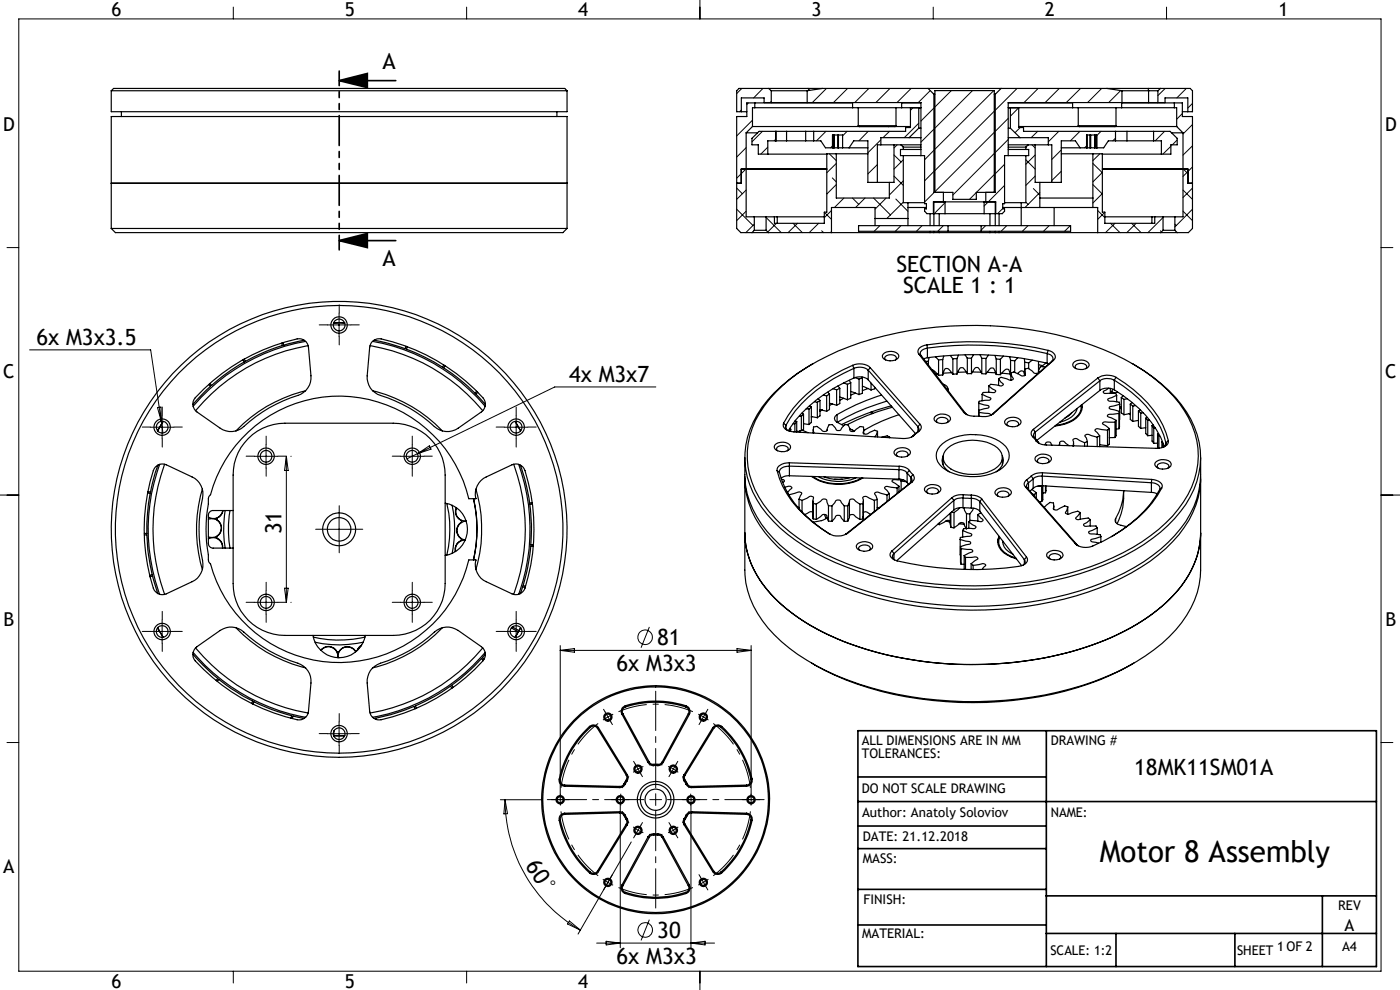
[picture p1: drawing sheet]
<svg xmlns="http://www.w3.org/2000/svg" width="297mm" height="210mm" viewBox="0 0 297 210" stroke-linecap="round" stroke-linejoin="round" font-family="sans-serif">
<defs><g id="words">
<text font-size="6.3" x="233.3" y="182.9">Motor 8 Assembly</text>
<g font-size="4.7">
<text x="81.2" y="14.6">A</text>
<text x="81.2" y="56.4">A</text>
<text x="190.2" y="57.7">SECTION A-A</text>
<text x="191.6" y="62.2">SCALE 1 : 1</text>
<text x="7.7" y="73.2">6x M3x3.5</text>
<text x="120.7" y="81">4x M3x7</text>
<text x="59.7" y="113.3" transform="rotate(-90 59.7 113.3)">31</text>
<text x="139.4" y="136.8">81</text>
<text x="130.8" y="142.4">6x M3x3</text>
<text x="240.6" y="164.3">18MK11SM01A</text>
<text x="111.4" y="183.8" transform="rotate(56 111.4 183.8)">60°</text>
<text x="139.4" y="198.9">30</text>
<text x="130.8" y="204.5">6x M3x3</text>
</g>
<g font-size="4.1">
<text x="23.7" y="3.4">6</text>
<text x="73.2" y="3.4">5</text>
<text x="122.7" y="3.4">4</text>
<text x="172.2" y="3.4">3</text>
<text x="221.7" y="3.4">2</text>
<text x="271.2" y="3.4">1</text>
<text x=".7" y="27.8">D</text>
<text x="293.8" y="27.8">D</text>
<text x=".7" y="80.3">C</text>
<text x="293.9" y="80.3">C</text>
<text x=".7" y="132.8">B</text>
<text x="293.9" y="132.8">B</text>
<text x=".7" y="185.3">A</text>
<text x="23.7" y="209.6">6</text>
<text x="73.2" y="209.6">5</text>
<text x="122.7" y="209.6">4</text>
</g>
<text font-size="3.5" x="285.2" y="197.4">A</text>
<g font-size="2.8">
<text x="182.8" y="158">ALL DIMENSIONS ARE IN MM</text>
<text x="182.8" y="160.8">TOLERANCES:</text>
<text x="222.9" y="157.9">DRAWING #</text>
<text x="182.8" y="168.2">DO NOT SCALE DRAWING</text>
<text x="182.9" y="173.4">Author: Anatoly Soloviov</text>
<text x="222.9" y="173.4">NAME:</text>
<text x="183" y="178.4">DATE: 21.12.2018</text>
<text x="183" y="183.1">MASS:</text>
<text x="183.2" y="191.7">FINISH:</text>
<text x="283.9" y="193">REV</text>
<text x="182.9" y="198.9">MATERIAL:</text>
<text x="222.8" y="202.7">SCALE: 1:2</text>
<text x="262.4" y="202.7">SHEET</text>
<text x="270.9" y="201.7">1 OF 2</text>
<text x="284.7" y="201.7">A4</text>
</g>
</g></defs>
<g fill="none" stroke="#000" stroke-width=".21">
<path d="M4 4h289v202h-289zM49.5 1.5v2.5M99 1.5v2.5M148.5 0v4M157.4 18.8l-1.1 1.1M161.9 18.8l-2 2M175.3 18.8l-3 3M179.8 18.8l-3 3M184.3 18.8l-3 3M188.8 18.8l-3 3M193.3 18.8l-3 3M197.3 19.2l-2.5 2.6"/>
<path d="M198 1.5v2.5M201.8 19.2l-3.5 3.5M206.3 19.2l-8 8M210.8 19.2l-12.5 12.5M215.8 18.8l-4.7 4.6M220.2 18.8l-3 3M224.7 18.8l-3 3M229.2 18.8l-3 3M233.7 18.8l-3 3M237.7 19.2l-2.5 2.6M247.2 18.8l-1.6 1.5M247.5 1.5v2.5"/>
<path d="M251.7 18.8l-2 2M156.3 39.9l1.2 1.2M157.3 23.3l-.4 .4M158.3 35.8l-2 2M158.3 31.3l-2 2M158.8 21.8l-.4 .4M159.6 25.5l-3.3 3.3M161.7 27.9l-2.2 2.2M162.9 31.2l-1.5 1.5M163.6 21.5l-.2 .3M164.5 29.6l-.2 .3M175.2 27.9l-2 2"/>
<path d="M175.9 32.6l1.5 1.5M176.6 37.7l.8 .9M176.6 31l-.4 .4M177.4 34.7l-2 1.9M177.4 39.1l-2 2.1M179.7 27.9l-.9 .9M184.2 27.9l-2 2M186.1 34.9l-2 2M186.9 29.7l-2.8 2.7M188.7 27.9l-1.4 1.3M189.7 37.4l1.9 1.9M189.7 32.9l1.5 1.5"/>
<path d="M190.3 30.7l-.6 .7M191.6 33.9l-1.9 2M191.6 38.4l-2.9 3M193.7 22.9l-.6 .5M194.9 26.1l-3.1 3.1M198.1 27.4l-2.7 2.8M198.1 22.9l-2.7 2.8M198.1 31.9l-2 2M198.1 36.4l-2 2M210.9 32.6l-8.8 8.8M210.9 28.1l-12.6 12.6M210.9 23.6l-12.6 12.6"/>
<path d="M210.9 37l-5.2 5.3M213.1 39.3l-4.3 4.4M213.1 34.8l-2 2.1M213.9 29.6l-2.8 2.7M213.9 25.1l-2.8 2.8M216.1 22.9l-1.8 1.8M216.4 27l-1.1 1.1M217.6 33.9l2 2M218.9 30.7l.7 .7M219.2 40l1.4 1.4M219.6 32.9l-2 1.9M219.6 37.4l-2 1.9"/>
<path d="M220.1 27.9l-1.3 1.3M224.6 27.9l-2.2 2.2M225.1 31.8l-2 2M225.1 36.3l-2 2M229.1 27.9l-2 2M230.5 31l-.4 .4M231.8 34.7l2.1 1.9-2.1 2M231.8 39.1l2.1 2.1M233.3 32.6l-1.5 1.5M233.6 27.9l-.9 .9M236.6 29.3l-.5 .6M247.1 27.9l-2 2"/>
<path d="M248.4 31l-1.7 1.7M249.7 29.7l-1 1M250.8 24.1l-1.2 1.2M251 35.9l.8 .7M253 21.9l-1 1M253 39.9l-2 2M253 35.4l-2 2M253 26.4l-2 2M253 30.9l-2 2M1.5 52.5h2.5M156.3 44.4l3.4 3.4M158.3 40.3l-2 2"/>
<path d="M158.3 44.8l-2 2M160 47.5l-1.8 1.8M162.5 46.1l3.2 3.2M164.7 47.4l-1.8 1.8M168.2 47.4l2 1.9M169.2 47.4l-2 1.9M173.7 47.4l-2 1.9M174.3 49l.4 .3M174.9 45l1.5 1.5M175.4 41.1h.1M176.4 44.7l-1.5 1.5M176.4 49.1l-.2 .2"/>
<path d="M179 42l-2 2M180.8 42l1.4 1.3M182.2 47.9h-.1M183.5 42l-2 2M185.3 42l3.6 3.6M186.7 47.9l-1.2 1.2M188 42l-2.4 2.4M190 42.2l2.6 2.6M191.1 47.9l-1.2 1.2M191.6 42.9l-3.5 3.4M195.6 47.9l-1.2 1.2M198.2 40.8l-2.1 2.1"/>
<path d="M200.1 47.9l-1.2 1.2M200.5 43l-2.3 2.3M209.1 47.9l-1 .9M212.7 44.2l-1.1 1.1M213.6 47.9l-1.2 1.2M217.6 42.9l.5 .4M218.1 47.9l-1.2 1.2M220.6 40.8l-3.1 3.2M222.6 47.9l-1.2 1.2M227 47.9l-1.2 1.2M232.9 44.7l1.5 1.5M233.9 41.1l-2.1 2"/>
<path d="M234.4 45l-1.5 1.5M235.6 47.4l2 1.9M236.5 47.4l-2 1.9M240.1 47.4l2 1.9M241 47.4l-2 1.9M246.2 49l.2 .2M246.7 46.1l-3.2 3.2M249.2 47.5l.3 .3M251 44.8l2 2M251 40.3l2 2M253 44.4l-3.8 3.7M293 52.5h2.5"/>
<path d="M6.3 74.2h25.7l2.2 15.2M69.5 68.9h4.9M71.9 66.4v5M31.9 90.6h5M33.4 86.5l.7-.1 .1 3zM34.2 89.4l.4 2.5M34.4 88.1v5M53.9 96.8h5M56.4 94.3v5M60.7 96.8v31M60.7 96.8l.4 3h-.7zM61.7 96.8h.1"/>
<path d="M84.9 96.8h5.1M87.5 94.3v5M88.6 96.2l-2.3 1.1M88.6 96.2l2.5-1.6 .3 .7zM107 90.6h5M109.5 88.1v5M139.1 82.1h-21.4l-29.1 14.1M0 105h4M69.5 112.3h4.9M71.9 109.8v5M293 105h4M31.9 133.9h5"/>
<path d="M34.4 131.5v4.9M53.9 127.8h5M56.4 125.3v5M60.4 124.8h.7l-.4 3zM61.7 127.8h.1M84.9 127.8h5.1M87.5 125.3v5M107 133.9h5M109.5 131.5v4.9M118.9 136.9v31.7M118.9 138h40.4M118.9 138l2.9-.4v.8z"/>
<path d="M137.8 133l-1.8 4.4M156.4 137.6l2.9 .4-2.9 .4zM159.3 136.9v31.7M1.5 157.5h2.5M69.5 155.6h4.9M71.9 153.1v5M128.2 152.3a.75 .75 0 0 1 .7-1 .75 .75 0 0 1 .8 .9 .75 .75 0 0 1-.9 .6M148.5 152.3a.75 .75 0 0 1 .6-1 .75 .75 0 0 1 .9 .9 .75 .75 0 0 1-1 .6M293 157.5h2.5M106.2 169.6h8.9M107.1 169.6l.6 3h-.8zM107.1 169.6a32.1 32.1 0 0 0 16 27.7"/>
<path d="M118.1 169.8a.75 .75 0 0 1 .7-.9 .75 .75 0 0 1 .8 .8 .75 .75 0 0 1-1 .6M130.8 169.8a.75 .75 0 0 1 .7-.9 .75 .75 0 0 1 .8 .8 .75 .75 0 0 1-.9 .6M131.6 170.6v30.4M133.9 178.6l-11.3 19.5M134.6 176.3a.74 .74 0 0 1 .7-.9 .74 .74 0 0 1 .8 .8 .74 .74 0 0 1-1 .6M134.6 163.3a.74 .74 0 0 1 .7-.9 .74 .74 0 0 1 .8 .8 .74 .74 0 0 1-1 .7M142.1 176.3a.75 .75 0 0 1 .7-.9 .75 .75 0 0 1 .8 .8 .75 .75 0 0 1-1 .6M142.1 163.3a.75 .75 0 0 1 .7-.9 .75 .75 0 0 1 .8 .8 .75 .75 0 0 1-1 .7M145.9 169.8a.74 .74 0 0 1 .6-.9 .74 .74 0 0 1 .8 .8 .74 .74 0 0 1-.9 .6M146.6 170.6v30.4M158.6 169.8a.75 .75 0 0 1 .7-.9 .75 .75 0 0 1 .8 .8 .75 .75 0 0 1-1 .6M120.8 195.4l2.3 1.9-2.7-1.3z"/>
<path d="M127.9 186.5l1.1 .7M128.2 187.4a.75 .75 0 0 1 .7-1 .75 .75 0 0 1 .8 .8 .75 .75 0 0 1-.9 .7M128.6 199.7l3 .4-3 .3zM129 187.2l1.1 .6M129 187.2l-.7 1.1M129.6 186.1l-.6 1.1M137.8 195.1l-1.8 4.4M148.5 187.4a.75 .75 0 0 1 .6-1 .75 .75 0 0 1 .9 .8 .75 .75 0 0 1-1 .7M49.5 206v2.5M99 206v2.5M126.6 200.1h25M146.6 200.1l3-.4v.7z"/>
<path d="M148.5 206v4"/>
<circle cx="136.9" cy="135.2" r="1.54"/>
<circle cx="136.9" cy="197.3" r="1.55"/>
</g>
<g fill="none" stroke="#000" stroke-width=".35">
<path d="M71.9 17.1l6-1.5v3zM71.9 17.1h12.1M71.9 51l6-1.5v3zM71.9 51h12.1M182 155h110v50h-110zM222 155v50M182 170h110M182 164.8h40M182 175.2h40M182 196.2h40M182 188.7h40M182 180h40"/>
<path d="M222 190h70M222 198h70M236.7 198v7M262 198v7M280.5 190v15"/>
</g>
<g fill="none" stroke="#000" stroke-width=".21" stroke-dasharray="15.2 1.3 1.3 1.3" stroke-linecap="butt">
<path d="M129 152.1l-1.1 .6M129 152.1l1.1-.6M149.2 152.1l-1.1-.6M149.2 152.1l1.1 .6M118.9 169.6v1.3M118.9 169.6v-1.2M131.6 169.6l.1 1.3M131.6 169.6l.1-1.2M132 172.1l.6 1.3 .8 1.1M133.4 164.7l-.8 1.2-.6 1.3M135.4 176.1l1.1 .5M135.4 176.1l-1.1-.7"/>
<path d="M135.4 163.1l-1.1 .7M135.4 163.1l1.1-.5M137.7 177l1.4 .1 1.4-.1M140.5 162.3l-1.4-.2-1.4 .2M142.9 176.1l1-.7M142.9 176.1l-1.2 .5M142.9 163.1l-1.2-.5M142.9 163.1l1 .7M144.8 174.5l.8-1.1 .6-1.3M146.2 167.2l-.6-1.3-.8-1.2M146.6 169.6l-.1-1.2M146.6 169.6l-.1 1.3"/>
<path d="M159.4 169.6l-.1-1.2M159.4 169.6l-.1 1.3M149.2 187.2l1.1-.7M149.2 187.2l-1.1 .5"/>
</g>
<path d="M126.9 153.5a20.2 20.2 0 0 0-7.9 13.6M147 151a20.2 20.2 0 0 0-15.8 0M119 172.1a20.2 20.2 0 0 0 7.9 13.7M159.2 167.1a20.2 20.2 0 0 0-7.9-13.6M131.2 188.3a20.2 20.2 0 0 0 15.8 0M151.3 185.8a20.2 20.2 0 0 0 7.9-13.7" fill="none" stroke="#000" stroke-width=".21" stroke-dasharray="15.2 1.3 1.3 1.3" stroke-dashoffset="9" stroke-linecap="butt"/>
<g fill="none" stroke="#000" stroke-width=".21" stroke-dasharray="15.2 1.3 1.3 1.3">
<path d="M69.5 68.9h-1.8M72 66.4v-1.7M72 71.4v1.8M74.5 68.9h1.7M31.9 90.6h-1.7M34.4 88.1v-1.8M34.4 93.1v1.7M36.9 90.6h1.8M54 96.8h-1.8M56.5 94.3v-1.8M56.5 99.3v1.7M59 96.8h1.7"/>
<path d="M85 96.8h-1.8M87.5 94.3v-1.8M87.5 99.3v1.7M90 96.8h1.7M107 90.6h-1.7M109.5 88.1v-1.8M109.5 93.1v1.7M112 90.6h1.8M69.5 112.3h-2.5M72 109.8v-2.5M72 114.8v2.5M74.5 112.3h2.5"/>
<path d="M31.9 133.9h-1.7M34.4 131.4v-1.7M34.4 136.4v1.8M36.9 133.9h1.8M54 127.8h-1.8M56.5 125.3v-1.8M56.5 130.3v1.7M59 127.8h1.7M85 127.8h-1.8M87.5 125.3v-1.8M87.5 130.3v1.7M90 127.8h1.7"/>
<path d="M107 133.9h-1.7M109.5 131.4v-1.7M109.5 136.4v1.8M112 133.9h1.8M69.5 155.6h-1.8M72 153.1v-1.7M72 158.1v1.8M74.5 155.6h1.7M128.4 151l-.4-.5M129 152.1l-.6-1.1M129 152.1l.6 1.1M129.6 153.2l.3 .5"/>
<path d="M148.6 153.2l-.3 .5M149.2 152.1l.7-1.1M149.2 152.1l-.6 1.1M149.9 151l.3-.5M117.6 169.6h-.6M118.9 169.6h-1.3M118.9 169.6h1.2M120.1 169.6h.6M130.4 169.6h-.7M131.6 169.6h-1.2M131.6 169.6h1.3M132.9 169.6h.6"/>
<path d="M134.7 177.2l-.3 .5M134.7 162l-.3-.5M135.4 176.1l-.7 1.1M135.4 176.1l.6-1.1M135.4 163.1l-.7-1.1M135.4 163.1l.6 1.1M136 175l.3-.5M136 164.2l.3 .5M139.1 169.6v-1.2M139.1 169.6h-1.2M139.1 169.6v1.3M139.1 169.6h1.3"/>
<path d="M142.2 175l-.3-.5M142.2 164.2l-.3 .5M142.9 176.1l.6 1.1M142.9 176.1l-.7-1.1M142.9 163.1l.6-1.1M142.9 163.1l-.7 1.1M143.5 177.2l.3 .5M143.5 162l.3-.5M145.4 169.6h-.7M146.6 169.6h1.3M146.6 169.6h-1.2M147.9 169.6h.6"/>
<path d="M158.1 169.6h-.6M159.4 169.6h1.2M159.4 169.6h-1.3M160.6 169.6h.6M128.4 188.2l-.4 .6M129.6 186.1l.3-.6M148.6 186.1l-.3-.6M149.2 187.2l.7 1M149.2 187.2l-.6-1.1M149.9 188.2l.3 .6"/>
</g>
<path d="M72 15.1v37.9" fill="none" stroke="#000" stroke-width=".35" stroke-dasharray="6.3 1.3 1.3 1.3 1.3 1.3" stroke-dashoffset="3.3"/>
<path d="M136.6 169.6h-20.5M139.1 167.1v-20.5M139.1 172.1v20.5M141.6 169.6h20.5" fill="none" stroke="#000" stroke-width=".21" stroke-dasharray="15.2 1.3 1.3 1.3" stroke-dashoffset="6.9"/>
<path d="M71.9 17.1l6-1.5v3zM71.9 51l6-1.5v3z" fill="#000"/>
<g fill="none" stroke="#000" stroke-width=".25">
<path d="M23.6 19.3v4.4h96.7v-4.4M23.6 19.3h96.7M23.6 19.3l.5-.5h95.7l.5 .5M163.1 18.8h8.3M163.1 18.8h-6.3l-.5 .5v4.4h1M163.1 18.8l.5 .5M163.6 19.3h7.6M163.6 19.3v2.5M171.2 19.3v2.5M171.4 18.8h3M171.4 18.8l.3 .4M174.4 18.8h22.5"/>
<path d="M174.4 18.8l-3.2 .5M196.9 18.8h15.5M196.9 18.8l1.2 1.2M198.1 20h.2M198.1 20v20.8h4v1.5h5v-1.5h4v-20.8M210.9 20h.2M212.4 18.8l-1.3 1.2M212.4 18.8h31.2M234.8 18.8l3.2 .5M238 19.3v2.5M238 19.3h5.7M243.6 18.8h2.6"/>
<path d="M243.6 18.8l.1 .5M243.7 19.3h1.9M243.7 19.3v2.5M245.6 19.3v2.5M246.2 18.8h6.3l.5 .5v4.4h-1M246.2 18.8l-.6 .5M23.6 38.9h96.7zM25.8 23.7v1M118.1 23.7v1M157.3 23.7h1.1M158.3 28.2h2.4M158.3 28.2v17.8h1.7"/>
<path d="M159.6 26.8h22.6M159.6 26.8l-1.3 1.4M160.1 22.9h20.8M160.1 21.8h20.8M160.1 21.8h-1.7v2.9h-2.1v23.8l.9 .8h2.3M160.1 22.9h-.5v3.9M160.1 21.8v1.1M162.9 32.7h12.5M163.6 21.8h7.6M163.6 21.8h-1.5v-1h-4.8v2.9M164.5 29.9h.1M164.5 27.9h.1"/>
<path d="M164.5 27.9h-3.5l-1.5 1.4v1.4h1.4v2h2M164.5 29.9h-1.6v2.8M164.5 27.9v2M164.6 29.9h2.3M164.6 27.9h2.3M164.6 27.9v2M166.9 29.9h4M166.9 27.9h4M166.9 27.9v2M170.9 29.9h1.7M170.9 27.9h1.7M170.9 27.9v2"/>
<path d="M171.2 21.8h24.2v11.2M172.6 29.9h1.5l1 1.5h1.8M172.6 27.9v2M175.4 35.9h-18.2v3h-.9M176.6 31.4v-2.8h2.2v2.8M176.9 31.4h.1M176.9 28.6v2.8M177 31.4h.7M177 28.6v2.8M177.4 32.6h6.7M177.4 32.6h-2v12.4h-.5v2.4h-10.6v-1.4M177.4 32.6v9.4h11.3v-3.3"/>
<path d="M177.7 31.4h.2M177.7 28.6v2.8M177.9 31.4h.9M177.9 28.6v2.8M178.8 31.4h1.3M180.1 31.4h4M180.1 31.4l1-1.5h3v8.8h2M180.9 22.9h10.4M180.9 21.8v1.1M182.1 26.7h8M182.1 26.7l.2 .2h7.6l.2-.2M182.1 22.9v3.8"/>
<path d="M186.1 38.7h2.6M186.9 30.7h2.8M186.9 30.7h-.8v8M189.7 30.7h1.4M189.7 30.7v8h-1M189.9 26.8h3.2M190.1 22.9v3.8M191.1 30.7h4.3M191.1 30.7l.5 .5M191.3 22.9h4.1h-.5M191.3 21.8h4.1M191.3 21.8v1.1"/>
<path d="M191.6 31.2h3.8M191.6 31.7h3.8M191.6 33h3.8M191.6 31.7h-.6v1.3h.6M191.6 33v10h1M191.6 31.2v.5M192.9 29.2h2.5M192.9 29.2h-6v1.5M194.9 27.2h.5M194.9 22.9h-1.8v4.1h-1v.9h-19.5M194.9 27.2l-2 2M194.9 22.9v4.3"/>
<path d="M195.4 33h.7v10.2h.4v1.1h-.4v.5l.5 .5h1.4M213.9 27.2h.4M213.9 29.2h2.5M213.9 21.8h13.6M213.9 31.2h3.7M213.9 30.7h4.2M213.9 31.7h3.7M213.9 33h3.7M213.9 33h-.8v10.2h-.4v1.1h.4v.5l-.5 .5h-1.4M214.3 22.9h-.4h13.6M214.3 22.9h1.8v4.1h1v.9h19.5M214.3 27.2l2.1 2"/>
<path d="M214.3 22.9v4.3M216.1 26.8h12.8M216.4 29.2h6v1.5M217.6 31.7h.6v1.3h-.6M217.6 33v10h-1M217.6 31.2v.5M218.1 30.7h1.5M218.1 30.7l-.5 .5M219.6 30.7h2.8M219.6 30.7v8h1M220.6 38.7h2.5M220.6 38.7v5.3"/>
<path d="M222.4 30.7h.7v8M225.1 31.4h4M225.1 32.6h6.7M227.5 22.9h10.4M227.5 21.8v1.1M228.7 26.7h8M228.7 26.7l.3 .2h7.5l.2-.2M228.7 22.9v3.8M229.1 31.4l-1-1.5h-3v8.8h-2M229.1 31.4h1.4M230.5 31.4v-2.8h2.2l-.1 2.8M230.5 31.4h.1"/>
<path d="M230.6 31.4h.6M230.6 28.6v2.8M231.2 31.4h.2M231.2 28.6v2.8M231.4 31.4h.8M231.4 28.6v2.8M231.8 32.6h2.1v12.4h.5v2.4h10.6v-1.4M231.8 32.6v11.4M232.2 31.4h.1M232.2 28.6v2.8M232.3 28.6v2.8M232.6 31.4h.1"/>
<path d="M232.6 28.6v2.8M233.9 32.7h12.5M233.9 35.9h18.1v3M236.6 26.8h13M236.6 29.9h2.5M236.6 27.9h2.5M236.6 29.9h-1.5l-1 1.5h-1.8M236.6 27.9v2M236.7 22.9v3.8M237.9 22.9h11.2M237.9 21.8h11.2M237.9 21.8v1.1"/>
<path d="M239.1 29.9h5.6M239.1 27.9h5.6M239.1 27.9v2M243.7 21.8h1.9M243.7 21.8h-29.8v11.2M244.7 27.9h3.5l1.5 1.4v1.4h-1.3v2h-2M244.7 29.9h1.7v2.8M244.7 27.9v2M245.6 21.8h1.6v-1h4.8v2.9M248.6 28.2h2.4M249.1 21.8h1.7v2.9h2.2v23.8l-.9 .8h-2.4M249.1 22.9h.5v3.9"/>
<path d="M249.1 21.8v1.1M249.6 26.8l1.4 1.4M250.8 23.7h1.2M251 28.2v17.8h-1.8M252 35.9v3h1M23.6 48.5h96.7M23.6 48.5l.9 .8h94.9l.9-.8M23.6 48.5v-23.8h96.7v23.8M159.5 49.3h3.5M160 48.9h2.5M160 46h2.5M160 48.9l-.5 .4"/>
<path d="M160 46v2.9M162.5 46h1.8M162.5 48.9l.5 .4M162.5 46v2.9M163 49.3h13.4M164.3 46h.6M164.9 46h10M164.9 46v1.4M176.4 49.3h20.9M185.6 47.9v-3.9h-9.2v5.3M185.6 46.3h7M192.6 43h3.5"/>
<path d="M192.6 44h3.9M192.6 43v4.9M197.3 49.3h.8M197.3 45.3v2.6M197.3 49.1v.2M198 45.3h2.5M198.1 42.8v5.1M198.1 49.1v.2M198.1 49.3h1.1M198.3 40.8v-21.6h12.6v21.6M199.2 49.3h10.8M199.2 45.3v2.6"/>
<path d="M199.2 49.1v.2M200.1 40.8v2M200.5 42.8h8.3M200.5 45.3h8.3M200.5 42.8v2.5M200.5 42.8h-2.5v2.5M201.1 49.1h7M201.1 47.9h7M201.1 47.9h-19v1.2h19M201.1 47.9v1.2M208.1 47.9v1.2M208.1 47.9h19v1.2h-19"/>
<path d="M208.8 45.3h2.4M208.8 42.8v2.5M208.8 42.8h2.4v2.5M209.1 40.8v2M210 49.3h1.1M210 45.3v2.6M210 49.1v.2M211.1 49.3h.8M211.1 42.8v5.1M211.1 49.1v.2M211.9 49.3h21M211.9 45.3v2.6"/>
<path d="M211.9 49.1v.2M212.7 44h7.9M213.1 43h3.5M216.6 43v4.9M220.6 42h11.2M220.6 44h11.2M223.6 44v3.9M231.8 44h1.1v5.3M232.9 49.3h13.3M234.4 46h10M244.4 46h.6M244.4 46v1.4"/>
<path d="M245 46h1.7M246.2 49.3h3.5M246.7 48.9h2.5M246.7 46h2.5M246.7 48.9l-.5 .4M246.7 46v2.9M249.2 46v2.9M249.2 48.9l.5 .4M51.5 76.3l.3 .5a39.9 39.9 0 0 0-6.9 5l-.4-.5M59.8 72.8l.1 .5a41.3 41.3 0 0 0-7.8 3.4l-.3-.5M64.5 72.2l-4.3 1-.2-.5M64.8 72.4a40.3 40.3 0 0 0-23.8 13.8"/>
<path d="M65.4 73.3a39.4 39.4 0 0 0-23.9 13.8M70.8 68.5h2.3zM78.5 73.3a39.4 39.4 0 0 1 23.9 13.8M78.9 72.5a2.14 2.14 0 0 1 2-.6 41.1 41.1 0 0 1 21.8 12.8 1.96 1.96 0 0 1-.6 2.7l-4.9 3.4a4.1 4.1 0 0 1-5.1-.3 30.1 30.1 0 0 0-12-6.9 4 4 0 0 1-2.2-3.9l.5-6zM79.1 72.4a40.3 40.3 0 0 1 23.8 13.8M79.4 72.2l2.5 .5 4 1.3 .2-.6M86.4 73.5l-.2 .6a40.1 40.1 0 0 1 7.7 3.8l.3-.5M94.4 77.6l-.3 .4a40.4 40.4 0 0 1 6.7 5.4l.3-.4M172.5 77.1a33.5 33.5 0 0 0-11.8 10.8 17.2 17.2 0 0 0 .8 19.7 36.3 36.3 0 0 0 15.7 11.7 77.8 77.8 0 0 0 41.1 4.8 62 62 0 0 0 24.3-8.6 28.1 28.1 0 0 0 10.7-11.7 17.2 17.2 0 0 0-2.7-18 35.5 35.5 0 0 0-10.4-8.7M180.9 77.5a3.5 3.5 0 0 1 3.7 .5M180.9 77.5a30.6 30.6 0 0 0-13.7 10.7l-1 1.6M180.9 77.5l.3 .6"/>
<path d="M181.2 78.1a30.5 30.5 0 0 0-13.6 10.6l-.9 1.5M181.2 78.1a2.95 2.95 0 0 1 3 .4M181.2 78.1v2.1M182.9 80l.1 .1M184.2 78.5l10.5 12M184.2 78.5v2.1M184.6 78l10.6 12M184.6 78l-.4 .5M187.3 75.2a2.29 2.29 0 0 1 3.3 .1 1.39 1.39 0 0 1-1.8 1.2 1.49 1.49 0 0 1-1.6-1zM187.9 76.4l-.2-.5a1.54 1.54 0 0 1 2.4-.2l.1 .3-.2 .4M194.9 75.1l9.5 12.3M194.9 75.1l.5 .3"/>
<path d="M195.4 75.4l9.5 12.3M196.6 73.2a71.4 71.4 0 0 1 25.8 1.1M196.6 73.2l-.5 .1a1.28 1.28 0 0 0-1.2 1.8M196.6 73.2l.1 .6M196.7 73.8l-1 .5a.74 .74 0 0 0-.3 1.1M196.7 75.9l-.8 .2M196.7 73.8a71.8 71.8 0 0 1 25.4 1.2M196.7 75.9a69.6 69.6 0 0 1 25.4 1.1M196.7 73.8v2.1M197 76.6l-.6 .1M197 76.6v.9M197.1 75.8l-.1 .8"/>
<path d="M197.7 78.4a2.57 2.57 0 0 1 1.4 1.2M198.5 75.7l.6 .7M198.8 79.3h-.4M199.1 76.4v3.2M200 76.3l-.9 .1M200 79.5l-.9 .1M200 76.3v3.2M200.2 75.6l-.2 .7M201.6 75.4l.5 .7M201.9 79l-1.8 .2M202.1 79.4a1.72 1.72 0 0 0-1.3-1.2h-.2a1.73 1.73 0 0 0-.6 1.3M202.1 76.1v3.3"/>
<path d="M203 76.1h-.9M203 79.3l-.9 .1M203 76.1v3.2M203.3 75.3l-.3 .8M204.8 75.3l.4 .7M205 78.9l-1.8 .1M205.2 76h.9M205.2 79.3l-.9-1.3h-.5a2.01 2.01 0 0 0-.8 1.3M205.2 79.3h.9M205.2 76v3.3M206.1 79.3a1.51 1.51 0 0 1 1.2-1.3l.4 .2 .6 1.1M206.1 76v3.3"/>
<path d="M206.3 78.9h1.8M206.5 75.2l-.4 .8M207.9 75.3l.4 .7M208.3 76l.9 .1M208.3 79.3h.9M208.3 76v3.3M209.2 79.3l.9-1.2h.5l.3 .2 .4 1.1M209.2 76.1v3.2M209.4 79l1.8 .1M209.7 75.3l-.5 .8M211.1 75.4l.2 .8M211.3 76.2h.9"/>
<path d="M211.3 79.4l.9 .1M211.3 76.2v3.2M212.2 76.2v3.3M212.5 79.2l1.8 .1M212.8 75.5l-.6 .7M214.2 75.7l.2 .7M214.4 76.4l.9 .1M214.4 76.4v3.3l-.4-1.3-.3-.1-.5 .2-1 1M214.5 79.1l.4 1.1a.57 .57 0 0 1-.8 .4l-1.7-.6-.6 .4M214.5 79.1v1.6M215.3 76.5v2.5M215.9 79.3l.6-.6h.5l.3 1"/>
<path d="M215.9 75.9l-.6 .6M217.3 76.1l.1 .7M217.4 76.8l.8 .2M217.4 76.8v2.8M218.2 77v1.2M219 76.4l-.8 .6M220.3 77.4l.9 .2M220.3 76.7v2.2M221.2 77.6v.2M221.6 78l-.2-.3-.7 .1-.4 1.1a.75 .75 0 0 1-1 .1l-1.2-.9-.6 .2v1.1a.61 .61 0 0 1-.9 .2l-1.5-.7-.6 .2M221.9 77l-.7 .6M222.1 75a1.13 1.13 0 0 1 1.2 1.5l-.2 .2"/>
<path d="M222.1 75v2M222.1 77l.4 .2M222.4 74.3a1.42 1.42 0 0 1 1.3 1.9l-.2 .2M222.4 74.3l-.3 .7M223.1 76.7l-12.7 11.3M223.5 76.4l-12.7 11.3M223.5 76.4l-.4 .3M228 76.7a2.38 2.38 0 0 1 3 .4 .87 .87 0 0 1-.8 1.1 2.29 2.29 0 0 1-2.6-.6l.1-.6zM228.3 78.2l-.2-.5a1.53 1.53 0 0 1 2.4-.1v.2l-.2 .4M32.9 99.1a1.99 1.99 0 0 1 2.4-.5l5.4 2.6a4 4 0 0 1 2.3 4.5 31.3 31.3 0 0 0 0 13.8 4 4 0 0 1-2.3 3.9l-5.4 2.6a2.03 2.03 0 0 1-2.8-1.2 40.6 40.6 0 0 1 .2-25.4zM33.5 98.7l-.8 2.5-.8 3.2-.5-.1M33.9 98.5a40.2 40.2 0 0 0 0 27.6"/>
<path d="M34.6 89.4l-1.2 2zM34.9 98.5a39.8 39.8 0 0 0 0 27.6M43.2 82.5a41 41 0 0 1 20.3-10.6 2 2 0 0 1 1.9 1.8l.6 6a4 4 0 0 1-2.8 4.2 30.5 30.5 0 0 0-12 7 4 4 0 0 1-4.5-.1l-4.9-3.4a2.03 2.03 0 0 1-.4-3zM44.3 81.6l.4 .3-3.8 3.9M52.7 91.6a28.3 28.3 0 0 1 46.7 14.2h1.6a4 4 0 0 1 2.2-4.6l5.4-2.6a2.01 2.01 0 0 1 2.8 1.2 41.3 41.3 0 0 1-.2 25.4 2.04 2.04 0 0 1-2.6 .8l-5.4-2.6a4 4 0 0 1-2.2-4.6h-1.6a28.3 28.3 0 0 1-27.1 21.7 28.3 28.3 0 0 1-27.7-21l-.4-.5v-1.3a29.7 29.7 0 0 1 0-10.8v-1.4l.4-.5a29.6 29.6 0 0 1 8.1-13.4zM52.7 93a10.9 10.9 0 0 1 7.7-3.2h23a11 11 0 0 1 11 11v23a11 11 0 0 1-11 11h-23a11 11 0 0 1-10.9-11v-23a10.8 10.8 0 0 1 3.2-7.8zM64.8 82.9a29.4 29.4 0 0 0-14.7 8.5M79.1 82.9a29.9 29.9 0 0 1 14.7 8.5M101.4 83.2l-.4 .4 2 2.2M108.9 98.5a39.2 39.2 0 0 1 0 27.6M109.3 89.4l1.2 2zM110 98.5a40.8 40.8 0 0 1 0 27.6"/>
<path d="M110.4 98.7a40.3 40.3 0 0 1 2 8l.5-.1M158 97.1a20.4 20.4 0 0 0 2.5 12.5 31 31 0 0 0 12.3 11.2 69.4 69.4 0 0 0 31.2 7.8 73.4 73.4 0 0 0 34.5-7.1 32.4 32.4 0 0 0 14-12.5 17.8 17.8 0 0 0 2.2-8.3v-3.6M164.4 94.4a2.29 2.29 0 0 1 3.3 .2 1.35 1.35 0 0 1-1.9 1.2 1.48 1.48 0 0 1-1.5-1.1zM164.7 83.1a43.6 43.6 0 0 1 17.9-10.4 78.3 78.3 0 0 1 51.5 1.4 38.4 38.4 0 0 1 16.1 11.4 17.3 17.3 0 0 1-.2 22.5 38.3 38.3 0 0 1-16.2 11.3 78.1 78.1 0 0 1-54 .4 40.8 40.8 0 0 1-16.6-11.2 17.4 17.4 0 0 1-2.9-19.3 24.9 24.9 0 0 1 4.4-6.1zM164.9 99.8a20 20 0 0 0 7.4 10.9l3.7 2.6M164.9 99.8l.4 .4M165 95.6l-.3-.4a1.53 1.53 0 0 1 2.5-.2v.3l-.2 .3M166.2 89.8a1.26 1.26 0 0 0 1.2 1.6l1 .2 23.2 1.4a3.2 3.2 0 0 0 2.4-.7M166.2 89.8l.5 .4M166.7 90.2a.77 .77 0 0 0 .4 1.1M166.7 90.2v.7M167.5 98.2l-1.6 .3a1.37 1.37 0 0 0-1 1.3"/>
<path d="M167.5 98.2v2.7M167.5 98.2l23.2 .7M167.6 91h.1M167.7 91l-.2 .4M167.7 91v.5M168.3 89.9h.3M168.6 89.9v1.7M168.7 89.2l.3 .2M169 89.4l-.4 .5M169 89.4v2.2M169 91.5h.7M169.6 91.5l.6-.2 1.2 .5"/>
<path d="M169.6 91.5l.1 .2M169.6 91.5v.2M169.6 88.3h.4M170 88.3v3M170.1 87.7l.4 .2M170.5 87.9l-.5 .4M170.5 87.9v3.2l-.2 .2M170.5 89.9l1.1 .2M171 86.7l.6 .1M171.6 86.8v3.3M171.8 86.1l.3 .3M172.1 86.4l-.5 .4"/>
<path d="M172.1 86.4v3.2l-.5 .5M172.1 88.4l1.3 .2M172.3 88.4l-.2 .1M172.5 91.1v.8M172.8 85.2l.6 .1M173.4 85.3v3.3M173.6 84.6l.4 .3M174 84.9l-.6 .4M174 84.9v3.3l-.6 .4M174 86.9l1.4 .3M174.3 87l-.3 .2M174.4 86.9l-.4 .3"/>
<path d="M174.7 83.8l.7 .2M175.4 84v3.2M175.5 91.1v.2M175.6 83.2l.4 .4M176 83.6l-.6 .4M176 83.6v3.3l-.6 .3M176 85.5l1.5 .5M176.6 85.7l-.6 .3M176.7 82.5l.8 .2M177.5 82.7v3.3M177.6 87.9a.89 .89 0 0 0-.6 .9 .89 .89 0 0 0 .7 .8l1.3 .7M177.8 81.9l.4 .5"/>
<path d="M178.2 82.4l-.7 .3M178.2 82.4v3.2l-.7 .4M178.2 84.2l1.6 .6M179 81.2l.8 .3M179 84.5l-.8 .4M179.8 81.5v3.3M180.2 80.7l.3 .5M180.3 90.9l1 .5M180.5 81.2l-.7 .3M180.5 81.2v3.2l-.7 .4M180.5 83l1.7 .7M181.2 80.2a30 30 0 0 0-14 11.2"/>
<path d="M181.2 80.2a2.95 2.95 0 0 1 3 .4M181.4 80.1l.8 .3M181.5 83.4l-1 .4M182.2 80.4v3.3M183 80.1l-.8 .3M183 80.1v3.3l-.8 .3M183 81.9l1.8 .8M183.2 91.1v.9M184.2 80.6l10 11.4M184.2 82.4l-1.2 .5M184.6 87.4l.4 .4M184.8 81.3v1.4"/>
<path d="M184.9 87.4l.3 .3M185.6 82.2v.3l-.8 .2M186.2 91.5l-.6-.2-1.6 .7a.67 .67 0 0 1-.9-.3l.1-1.1-.5-.1-1.4 .9a.67 .67 0 0 1-1-.1l-.4-1.2h-.7l-.6 .7a.7 .7 0 0 1-.7 .5 .7 .7 0 0 1-.7-.5l-.6-.7h-.7l-.4 .8v.4a.8 .8 0 0 1-1.1 .1l-1.1-1-.4 .1-.3 .1v1.2M186.2 91.5l-.6 1.2M186.2 91.5v1.2M187 83.8a46.1 46.1 0 0 0-9.4 4.1M187 92.7l1.2-.2 .5 .2M188.1 85.1a45.8 45.8 0 0 0-10.5 4.5v-1.7M188.7 92.7v.1M189.1 86.1a53.2 53.2 0 0 0-10.6 4M189.3 86.4a46 46 0 0 0-9.6 3.7M189.8 95.6a2.3 2.3 0 0 1 3.3 .1 1.39 1.39 0 0 1-1.8 1.3 1.49 1.49 0 0 1-1.6-1.1z"/>
<path d="M190.4 96.8l-.3-.5a1.54 1.54 0 0 1 2.5-.1l.1 .2-.3 .4M190.7 88a36.4 36.4 0 0 0-7.4 3.3M190.7 99.6a2.2 2.2 0 0 1 1.7 .7M190.7 99.6l-23.2-.7a1.72 1.72 0 0 0-2.2 1.3M190.7 99.6v2M190.7 98.9a2.79 2.79 0 0 1 2.2 .9M190.7 98.9v.7M192.9 99.8l.7 .9M192.9 99.8l-.5 .5M193.5 92.6l-.1 .1M194 92.3l-.5 .3M194.5 91.7l-1 .9"/>
<path d="M194.7 90.5a.78 .78 0 0 1-.2 1.2M194.7 90.5v1M194.9 91.5l-.9 .8M194.9 91.5l-.4 .2M195.2 90a.93 .93 0 0 1-.3 1.5M195.2 90l-.5 .5M198.3 88.4a2.34 2.34 0 0 1 3.3 .2 1.39 1.39 0 0 1-1.8 1.2 1.49 1.49 0 0 1-1.6-1zM198.9 89.6l-.3-.4a1.46 1.46 0 0 1 2.6 .1l-.3 .3M199.4 94.7a10.1 10.1 0 0 1 8.7-2.4 7.8 7.8 0 0 1 5.7 3 2.98 2.98 0 0 1-1.1 3.9 11.6 11.6 0 0 1-12.8 0 3 3 0 0 1-.5-4.5zM200.1 81.5l.1 .1a1.05 1.05 0 0 1 .8 .7M200.1 97v1.6M200.1 96.7a2.62 2.62 0 0 0 1.3 3.4"/>
<path d="M201 95.1a9.2 9.2 0 0 1 10.6-.1 2.57 2.57 0 0 1-.6 4.5 9.6 9.6 0 0 1-9.9-.5 2.44 2.44 0 0 1-.1-3.9zM201 82.3l.2 .7M201 82.3v.5M204.4 87.4a5.2 5.2 0 0 0 3.7 .9 3.4 3.4 0 0 0 2.7-.6M204.4 87.4l.5 .3M204.9 87.7l.2 .3M207.6 85.5l2 .5 .2 .3-.2 .3-2 .5 .1 .4M207.6 85.5v2.8M207.7 87.5l2.3 .3 .1 .2M207.7 87.5v.8M208.4 83.6l1.7 .8 .1 .3-.3 .2-2.2 .2-.1 .4M208.4 83.6v1.4"/>
<path d="M209.8 81.9l1.3 .9a.35 .35 0 0 1 0 .4 .35 .35 0 0 1-.5 .1l-2-.1-.2 .4M209.8 81.9v1.3M210.4 88h-.1M210.8 87.7l-.4 .3M211.8 80.4l1 1a.44 .44 0 0 1-.2 .4 .44 .44 0 0 1-.5 0l-1.9-.3-.4 .4M211.8 80.4v1.4M212.6 96.7a2.64 2.64 0 0 1-1.3 3.4M212.7 97v1.6M213.5 88.9a2.39 2.39 0 0 1 3.1 .4 1.39 1.39 0 0 1-1.9 1.2 1.49 1.49 0 0 1-1.6-1.1zM213.8 90.3l-.2-.4a1.44 1.44 0 0 1 2.5 .1l-.2 .3M219 92.6l.8 .9M219 92.6l.5 .3"/>
<path d="M219.2 91.1a.97 .97 0 0 0-.2 1.5M219.2 91.1l.4 .5M219.5 92.9l.7 .9M219.6 91.6a.77 .77 0 0 0-.1 1.3M219.6 91.6v1.4M219.7 96.9a2.38 2.38 0 0 1 3.3 .2 1.1 1.1 0 0 1-1.3 1.2 1.64 1.64 0 0 1-2.1-1zM219.8 93.5l.4 .3M220.2 93.8l.3 .3M220.3 98.1l-.2-.4a1.44 1.44 0 0 1 2.5 .1l-.2 .3M221.7 94.4a.71 .71 0 0 1 .5-.6 .71 .71 0 0 1 .7 .2l.3 .4M224.6 94.5l.2-.6a.67 .67 0 0 1 1-.2l1 .8M224.8 94v.5"/>
<path d="M227.4 87.5l-.8 .8-.7 .4M227.7 94.5l-.2 .1M227.7 94.5v.1M227.8 94v.6M228.5 86.6a4.3 4.3 0 0 1-3.7 3M229.3 86a3 3 0 0 1-1.8 3.1 8.8 8.8 0 0 1-3.5 1.1M229.4 85.9l.2 .6M229.5 85.9a3.2 3.2 0 0 1-1.8 3.3 9 9 0 0 1-3.9 1.2M230.1 93.9l-1.5-.8a.65 .65 0 0 0-1 .3l.2 .4-.1 .7M230.1 93.9v.7M230.7 93.7l-.6 .2M230.7 93.7v1"/>
<path d="M232.8 92.7l-1.8-.5a.54 .54 0 0 0-.8 .4l.3 .3 .2 .8M232.8 92.7v2M232.9 80.2l-13.7 10.9M232.9 80.2l.4 .6M233.3 92.5l-.5 .2M233.3 94.3l1.6 .2M233.3 92.5v2.2M233.3 80.8v2M233.3 80.8l-13.7 10.8M233.3 82.8l-13.3 10.6M234.9 91.3l-1.9-.3a.42 .42 0 0 0-.5 0 .42 .42 0 0 0-.1 .4l.9 1.1M234.9 91.3v3.2"/>
<path d="M235.2 82.4l-1.1 .6v.3l.2 .2h2.4l.2 .3M235.3 90.9l-.4 .4M235.3 90.9v3.3l-.4 .3M235.5 82.4v1M235.8 83l.6 .4 .7-.2M235.8 83v.4M236.1 82.6l-.3 .4M236.4 80.6a23.8 23.8 0 0 1 10.5 11.7l.4 1.6M236.4 82.7a23.5 23.5 0 0 1 10.6 12M236.4 80.6a2.99 2.99 0 0 0-3.1 .2M236.4 82.7a2.99 2.99 0 0 0-3.1 .1M236.4 80.6v2.1"/>
<path d="M236.5 89.6l-2.1-.1-.4 .2v.2l1.3 1M236.5 89.6v3.2M236.5 92.8h-1.2M236.7 80a23.9 23.9 0 0 1 10.7 11.8l.5 1.7M236.7 80a3.8 3.8 0 0 0-3.8 .2M236.7 80l-.3 .6M236.8 89.2l-.3 .4M236.8 89.2v3.2l-.3 .4M236.9 83.8l-1.9 1 .3 .3 2.2 .2v.5M236.9 83.8v1.4M237.4 87.7l-2 .2-.5 .2 .2 .3 1.7 .8M237.4 87.7v3.2"/>
<path d="M237.4 90.9l-.6 .1M237.5 87.3l-.1 .4M237.5 87.3l-.1 3.6M237.5 85.8l-2 .4-.2 .3 .4 .3 1.8 .5M237.5 85.8v3.2M237.9 84.3l.5 .4M237.9 84.3v3.3l.5 .4M237.9 86.3l-.4 .1M237.9 86.7l-.4-.2 .4 .2M238.2 84l-.3 .3M238.4 84.7v3.3M239.1 84.6l-.7 .1"/>
<path d="M239.5 87.7l.3 .2M239.6 87.7l.2 .1M239.8 85.7l.5 .4M239.8 85.7v3.3l.5 .4M239.8 87.7l-1.4 .3M240.2 85.4l-.4 .3M240.3 86.1v3.3M240.9 86l-.6 .1M241.5 87.2l.5 .4M241.5 87.2v3.2l.5 .5M241.5 89.2l-1.2 .2M241.9 87l-.4 .2"/>
<path d="M242 87.6v3.3M242.5 87.6h-.5M243.1 88.7l.4 .5M243.1 88.7v3.3l.4 .4M243.1 90.7l-1.1 .2M243.3 88.5l-.2 .2M243.5 89.2v3.2M243.8 89.1l-.3 .1M244.4 90.3l.4 .5M244.4 90.3v3.3l.4 .4M244.4 92.3l-.9 .1M244.7 90.2l-.3 .1"/>
<path d="M244.8 90.8h.3M244.8 90.8v3.2M245.1 98.1a2.33 2.33 0 0 1 3.3 .2 1.05 1.05 0 0 1-1.3 1.2 1.69 1.69 0 0 1-2.1-1.1zM245.6 95.1v-3.1l.3 .4v2.7M245.6 94h-.8M245.7 99.3l-.2-.5a1.53 1.53 0 0 1 2.4-.1l.1 .2-.2 .4M246.7 94.9v-.8l-.2-.4v1.3M247.3 93.9v.5l-.4 .4M247.3 93.9v.3M247.9 93.5a1.53 1.53 0 0 1-1.6 1.5l-1.1 .1-23.2-.7a2.79 2.79 0 0 1-2.2-.9M247.9 93.5l-.6 .4M30.6 113.5l.6-.1a42.6 42.6 0 0 0 1.1 8.5l-.6 .2"/>
<path d="M31.3 104.6l.6 .1a42.9 42.9 0 0 0-.7 8.5h-.6M42.9 103.7a29.7 29.7 0 0 0 0 17.1M44.2 114.3a2.04 2.04 0 0 1 3 2M44.2 110.2a2 2 0 0 1 2.8 1.8 2 2 0 0 1-2.8 1.9M47.3 108.3a1.99 1.99 0 0 1-3.1 1.4M47.3 108.3a2.6 2.6 0 0 1-1.3 1.7v.2a2.25 2.25 0 0 1 0 3.7v.3a1.97 1.97 0 0 1 1.2 2.1M47.8 108.3a25.8 25.8 0 0 0 0 8M48.8 108.3a23.4 23.4 0 0 0 0 8M49.5 108.3h-4.3a1.02 1.02 0 0 0-1 1v6a1.02 1.02 0 0 0 1 1h4.3M94.4 106.7a5.6 5.6 0 0 1 4.8 5.6 5.6 5.6 0 0 1-4.8 5.5M94.8 106.8a23.1 23.1 0 0 1 0 10.9M95.9 107.2a24.5 24.5 0 0 1 0 10.2"/>
<path d="M96.8 107.7a2.34 2.34 0 0 0 1.1 2.9 2.81 2.81 0 0 0-1 2.5l.5 .9 .5 .3v.2a2.67 2.67 0 0 0-1.3 2.5M96.8 107.7a2.01 2.01 0 0 0 2.1 2.8 2.02 2.02 0 0 0-2 1.9 2.02 2.02 0 0 0 1.8 2.1M98.7 114.6a1.96 1.96 0 0 0-2 2.4M100.4 105.8a28.6 28.6 0 0 1 0 13 28.8 28.8 0 0 0 0-13zM101 103.7a30.6 30.6 0 0 1 0 17.1M113 106.9l-.6 .1a37.1 37.1 0 0 1 .2 8.5l.6 .1M113.1 115.9l-.5-.1a42.7 42.7 0 0 1-1.6 8.4l.5 .1M158 113.1a19 19 0 0 0 5.6 13 42.4 42.4 0 0 0 17.7 10.8 78.9 78.9 0 0 0 54.4-1.6 37.1 37.1 0 0 0 15.5-11.8 18.2 18.2 0 0 0 3.5-10.4 19.8 19.8 0 0 1-6.7 14.1 49.3 49.3 0 0 1-23.6 11.8 77.6 77.6 0 0 1-49-4.5 36.5 36.5 0 0 1-13.7-10.6 18.6 18.6 0 0 1-3.7-10.8zM158 101.5v19.4a20.5 20.5 0 0 0 7.8 15.2 51.7 51.7 0 0 0 21.9 10.6 80.7 80.7 0 0 0 44.4-2.1 43.1 43.1 0 0 0 17.3-11 19.3 19.3 0 0 0 5.3-12.7v-19.4M158 101.1a18.9 18.9 0 0 0 5.6 13.4 44.7 44.7 0 0 0 20.2 11.7 79.5 79.5 0 0 0 49.5-1.5 41.9 41.9 0 0 0 16.8-11.3 18.9 18.9 0 0 0 4.6-12.3M165.3 100.2a21 21 0 0 0 9.1 12l1.7 1.2M165.9 101.7a.32 .32 0 0 1 .4 .2 .32 .32 0 0 1-.2 .4"/>
<path d="M166.5 103.3l.8-.2a.43 .43 0 0 1 .4 .1 .43 .43 0 0 1 .2 .4l-.8 .8M167.3 104.8l.2 .1M167.5 104.9l1.7-.5a.52 .52 0 0 1 .8 .4l-.5 1.1M167.5 100.9l-.9 .1-.9 .4M167.5 104.9v.3M167.5 100.9l23.2 .7M169.4 107.6h.1M169.5 105.9l.6 .2M169.5 105.9v2M170.1 106.1l1.6-.7a.64 .64 0 0 1 .9 .2l-.1 1.2M170.1 106.1v2.5M172.2 101.1a10.6 10.6 0 0 0 10.9 .3"/>
<path d="M172.4 108.6h-.6l-1.1 .5M172.4 101.1a10.3 10.3 0 0 0 10.4 .3M172.4 106.3v3.3M172.5 109.6v.5M172.5 106.8l.7 .1M172.5 110.1l.7 .1M172.5 106.8v3.3M173.2 106.9l1.2-.9a.63 .63 0 0 1 .7-.1 .63 .63 0 0 1 .3 .6l.4 .8M173.2 110.2l.9-.6a.82 .82 0 0 1 1.3-.3l.4 1.3M173.2 106.9v3.3M173.6 101.1a9.2 9.2 0 0 0 8 .2M174.8 101.2l.4 .1a8.6 8.6 0 0 0 5.2 0"/>
<path d="M174.9 109.1l.3 .9M175.5 109.7l-.9 .6-2.1 .5M175.8 107.3h.7M175.8 110.6h.7M175.8 107.3v3.3M176 113.3h.1M176.5 107.3l.6-.7a.72 .72 0 0 1 .7-.5 .72 .72 0 0 1 .7 .5l.6 .7M176.5 110.6l.6-.7a.71 .71 0 0 1 .7-.6 .71 .71 0 0 1 .7 .6l.6 .7M176.5 107.3v3.3M177 101.7h1.7M179.1 107.3v3.3M179.4 113.3v.1"/>
<path d="M179.8 113.1a4 4 0 0 1-3.8 .2M179.8 113.1l-.4 .2M179.8 107.3h-.7M179.8 110.6h-.7M179.8 107.3v3.3M180.2 106.3v3.5l-.4 .8M180.2 109.5a.65 .65 0 0 1 1-.2l1.2 .9M181.8 115.5a2.29 2.29 0 0 1 3.3 .2 1.39 1.39 0 0 1-1.8 1.2 1.55 1.55 0 0 1-1.7-1.1zM182.4 116.7l-.3-.4a1.54 1.54 0 0 1 2.5-.2v.3l-.2 .3M182.4 107l-1.2-1a.67 .67 0 0 0-1 .1l-.4 1.2M182.4 107v3.2M183.1 106.8l-.7 .2"/>
<path d="M183.1 110.1l-.7 .1M183.1 106.8v3.3M183.1 109.6v.5M183.2 108.6l.5-.1 1 .6M183.2 106.3v3.3M185.5 106.1l-1.5-.7a.63 .63 0 0 0-1 .2l.2 .4-.1 .8M185.5 106.1v2.4M186.1 105.9l-.6 .2M186.1 107.7h.4M186.1 105.9v2.1M188.2 105l-1.8-.6a.53 .53 0 0 0-.8 .4l.5 1.1M188.2 105v1.4"/>
<path d="M188.7 104.7l-.5 .3M188.7 104.7v1.3M189.2 116.9a1 1 0 0 0 .3 1.7l.4 .2a69 69 0 0 0 26.7 1.2 1.3 1.3 0 0 0 1.2-1.8M189.2 116.9l.5 .5M189.7 117.4a.79 .79 0 0 0 .1 1.4M189.7 117.4v1.3M190.3 103.5l-1.9-.3a.4 .4 0 0 0-.5 0 .4 .4 0 0 0-.2 .5l1 1M190.3 103.5v1.2M190.7 103.1l-.4 .4M190.7 101.6a2.07 2.07 0 0 1 1.7 .8M190.7 103.1v1.2M191 101.7l.2 .4"/>
<path d="M191.2 102.1l1.1 .1M191.2 102.1v1.9M191.6 101.8l-1.9-.1-.5 .3 1.5 1.1M192.4 100.3l.8 .9M192.4 102.4l.4 .4M192.4 100.3v2.1M193.1 102.5l-13.7 10.8M193.2 101.2a.77 .77 0 0 1-.1 1.3M193.2 101.2v1.2M193.5 102.2l-13.7 10.9M193.5 102.2l-.4 .3M193.6 100.7a.97 .97 0 0 1-.1 1.5"/>
<path d="M193.6 100.7l-.4 .5M196.3 103.4a2.38 2.38 0 0 1 3.3 .1 1.39 1.39 0 0 1-1.9 1.3 1.49 1.49 0 0 1-1.6-1.1zM196.8 104.6l-.2-.5a1.44 1.44 0 0 1 2.5 .1l-.2 .4M199 111.2l.2 .1M199.2 110.9v.4M200.7 110.5l.9 .3M201.6 110.5l-.8-.1-1.6 .9M201.6 108.9v2.2l.1 .8M201.7 111.9l.7 .1M201.7 108.8v3.1M201.9 108.6l.5 .1M201.9 105.6l-12.7 11.3"/>
<path d="M201.9 105.6l.5 .5M202.4 106.1l-12.7 11.3M202.4 106.1v2.1M202.4 108.2l-12.2 10.7M202.4 112l.8-.6a.81 .81 0 0 1 1.3-.4l.5 1.2M202.4 108.7v3.3M203.5 111.1l1 .1M203.6 107.7l-1.2 1M203.7 114.4l2 .5 .2 .2-.2 .3-1.9 .5M203.7 114.4l.1 3.3M203.8 115.9l.1 .5M203.8 115.9l.1 3.8"/>
<path d="M203.9 116.4l2.1 .1 .4 .4-.1 .2-1.8 .8M203.9 116.4v3.3M203.9 119.7h.6M204.2 112.5l1.7 .7a.31 .31 0 0 1 .2 .4 .31 .31 0 0 1-.4 .2l-2 .2v.4M204.2 112.5v1.4M204.3 105.6l1.3 .1a2.79 2.79 0 0 1 2.3 .7M204.3 105.6a2.58 2.58 0 0 0-1.9 .5M204.3 107.7a2.58 2.58 0 0 0-1.9 .5M204.3 107.7l1.8 .1M204.3 105.6v2.1M204.4 107.7l.6 1.3M204.4 104.9l1.7 .1"/>
<path d="M204.4 104.9a3.3 3.3 0 0 0-2.5 .7M204.4 104.9l-.1 .7M204.5 117.9l.3 .3M204.5 117.9v2.9M204.8 118.2l2.2-.1 .4 .2v.3l-1.4 1M204.8 118.2v2.6M205 109h.7M205 109v3.1M205.5 110.7l1.4 .9a.35 .35 0 0 1 0 .5 .35 .35 0 0 1-.5 0h-2l-.2 .4M205.5 110.7v1.4M205.7 109v1.5M206 119.6l.4 .3"/>
<path d="M206 119.6v1.2M206.1 105a2.95 2.95 0 0 1 2.2 .9M206.1 107.8a2.34 2.34 0 0 1 1.8 .6M206.1 105v2.8M206.4 119.9l2-.3a.44 .44 0 0 1 .4 0 .44 .44 0 0 1 .2 .4l-.6 .7M206.4 119.9v.9M206.6 107.8l-.9 1.2M207.4 109.1l1.1 1.1a.41 .41 0 0 1-.2 .4 .41 .41 0 0 1-.5 0l-1.9-.2-.4 .3M207.4 109.1v1.5M207.9 106.4l9.4 12.3M207.9 106.4v2M207.9 108.4l8.8 11.6"/>
<path d="M208.2 108.9l-.2-.1-.6 .3M208.3 105.9l9.5 12.3M208.3 105.9l-.4 .5M211.2 104.1a2.3 2.3 0 0 1 3.3 .1 1.1 1.1 0 0 1-1.3 1.2 1.64 1.64 0 0 1-2.1-1zM211.8 105.3l-.2-.5a1.46 1.46 0 0 1 2.5 .1l-.2 .4M211.9 113.8a2.91 2.91 0 0 0 1.7 3.9l2.1 .9M212 113.8l-.3 1.2M212.1 113.9a2.79 2.79 0 0 0 1.5 3.7l1.9 .8M212.7 115v-.2a2.9 2.9 0 0 0 2.2 2.7M217.3 118.7a.76 .76 0 0 1-.2 1.2M217.3 118.7v.9M217.6 103.3l10.5 12"/>
<path d="M217.6 103.3l.4 .3M217.8 118.2l-.5 .5M217.8 101.8a.93 .93 0 0 0-.2 1.5M217.8 101.8l.4 .6M218 103.6l10.5 12M218.2 102.4a.78 .78 0 0 0-.2 1.2M218.2 102.4v1.4M218.8 101l-1 .8M218.8 101l.4 .5M218.9 103.8l1 .7M219.1 104.8l.4 .1M219.2 101.5l-1 .9"/>
<path d="M219.2 103.6l-.7 .6M219.2 101.5v2.1M219.5 104.9v.4M219.9 104.5l-.4 .4M219.9 104.5v1.2M221 103.1l-1 .1M221 103.1v3.3M221 106.4h-.5M221.1 103l-.1 .1M221.1 101a2.8 2.8 0 0 0-1.9 .5M221.1 103a2.8 2.8 0 0 0-1.9 .6M221.1 101l23.2 1.4"/>
<path d="M221.1 101v2M221.1 103l23.2 1.4M221.2 100.3a3.2 3.2 0 0 0-2.4 .7M221.2 100.3l23.1 1.4M221.2 100.3l-.1 .7M221.2 103v3l-.2 .4M221.8 103.1v1.4M221.8 104.5l-.6 .1M221.9 103.1l-.1 1.4M222.1 117.4a2.33 2.33 0 0 1 3.4 .1 1.04 1.04 0 0 1-1.3 1.2 1.64 1.64 0 0 1-2.2-1zM222.7 118.6l-.2-.5a1.44 1.44 0 0 1 2.5 .1l-.2 .4M223.6 107.3v.8"/>
<path d="M226.5 107.5l-.6-.2-1.5 .8a.69 .69 0 0 1-1-.2l.1-1.2-.7-.1-1.3 1M226.5 107.5l-.4 1.1a.53 .53 0 0 0 .8 .4l1.7-.6 .6 .3M226.5 107.5v1.6M228.1 115.3l.4 .3M228.5 115.6l.2 .2M229.2 108.7l-.9 1.1a.42 .42 0 0 0 .2 .4 .42 .42 0 0 0 .5 0l1.9-.3 .4 .3M229.2 108.7v1.5M231.3 110.2l-1.3 .9a.36 .36 0 0 0 0 .5 .36 .36 0 0 0 .5 0h2l.3 .4M231.3 110.2v1.4M232.8 112l-1.6 .7a.32 .32 0 0 0-.2 .4 .32 .32 0 0 0 .5 .2l1.9 .1 .1 .4M232.8 112v1.3M233.5 113.8l-2.1 .7 .1 .4 1.5 .3"/>
<path d="M233.5 113.8v1.2M236.7 110a12.3 12.3 0 0 0 1.7-5.9 12.9 12.9 0 0 1-1.4 7M236.7 110a1.09 1.09 0 0 0 1.1 1.4l1.2 .3M236.7 110v.7M244.3 102.4l1.2 .3a.91 .91 0 0 1 .5 1.2M244.3 104.4l1.2 .4M244.3 102.4v2M244.3 101.7l.6 .1a1.72 1.72 0 0 1 1.7 1.4l-.1 .3M244.3 101.7v.7M246 103.9a26.4 26.4 0 0 1-10.2 9.9M246.5 103.5a27.4 27.4 0 0 1-12.4 11.3 6.9 6.9 0 0 1-3.8 1.3h-.5a2.62 2.62 0 0 1-1.7-.8M246.5 103.5l-.5 .4"/>
<path d="M31.8 122.3l.5-.1 1.2 3.7M33.4 133.2l1.2 2zM40.9 138.8l2.1 2.3 3.2 2.8-.3 .4M41 138.4a40.8 40.8 0 0 0 23.8 13.7M41.5 137.5l5.2-3.8a4 4 0 0 1 5 .4 31.2 31.2 0 0 0 12.1 6.9 4 4 0 0 1 2.2 3.9l-.6 6a2.01 2.01 0 0 1-2.4 1.8 41 41 0 0 1-21.8-12.9 2.02 2.02 0 0 1 .3-2.3zM41.5 137.4a39.4 39.4 0 0 0 23.9 13.8M50.1 133.2a29.7 29.7 0 0 0 14.7 8.5M66.4 134.8a5.6 5.6 0 0 0 5.5 4.7 5.6 5.6 0 0 0 5.6-4.7M66.5 135.1a23.7 23.7 0 0 0 10.9 0M66.9 136.2a23.3 23.3 0 0 0 10.1 0M68.1 138a2 2 0 0 1 2.4-.7 2 2 0 0 1 1.1 2.2M75.5 138.3a2 2 0 0 0-2.4-1 2 2 0 0 0-1.4 2.2"/>
<path d="M76.7 136.9l-.9 1.1M76.7 136.8l-.4 .3-.6 .9-.3 .1a2.12 2.12 0 0 0-3.6 .2h-.2a2.21 2.21 0 0 0-3.6-.4M93.8 133.2a30.2 30.2 0 0 1-14.7 8.5M102.4 137.4a39.4 39.4 0 0 1-23.9 13.8M102.9 138.4a40.8 40.8 0 0 1-23.8 13.7M103 138.8l-.7 .7 .4 .3M108.7 133l1.4 .8 .4-.6-1.2 2 .7-1.2-1.5-.8M110.1 133.8l-.2 .2M111.4 124.6l-.5-.1-.5 1.4M46.1 144.6l.3-.5a44.4 44.4 0 0 0 7.2 4.6l-.2 .5M53.6 149.4l.3-.5a39.9 39.9 0 0 0 8 2.9l-.2 .6M64.5 152.4l-2.3-.5-.2 .5"/>
<path d="M70.8 156h.1M70.8 156.1h2.3zM70.8 155v1.1M79 141.7a7 7 0 0 1 3.3-1.5 31.9 31.9 0 0 0 10.4-6.5 4 4 0 0 1 4.5 0l4.9 3.5a1.99 1.99 0 0 1 .3 3 41.1 41.1 0 0 1-22 12.5 2 2 0 0 1-2-1.8l-.5-6a4.3 4.3 0 0 1 1.1-3.2zM79.4 152.4h.1M88.1 150.3l-.3-.4a43.1 43.1 0 0 1-8.1 2.5v.2M95.9 146l-.3-.5a39.9 39.9 0 0 1-7.5 4.2l.2 .5M102.6 140.1l-.4-.4a42.8 42.8 0 0 1-6.4 5.7l.3 .4M125.1 154.1a1.29 1.29 0 0 1 1.9 .3M125.1 154.1a20.8 20.8 0 0 0-6.5 11.2M125.1 154.1l.1 .2M125.2 154.3a1 1 0 0 1 1.6 .2"/>
<path d="M125.2 154.3a20.7 20.7 0 0 0-6.3 11M126.8 154.5l6.1 9.9M127 154.4l6.1 9.9M127 154.4l-.2 .1M131.9 151.5l5.6 10.2M132.2 151.4l5.5 10.2M132.2 151.4l-.3 .1M132.6 149.7a21.3 21.3 0 0 1 12.9 0M132.6 149.7a1.26 1.26 0 0 0-.7 1.8M132.6 149.7l.1 .3M132.7 150a.99 .99 0 0 0-.5 1.4M132.7 150a20.9 20.9 0 0 1 12.8 0"/>
<path d="M145.5 150a.99 .99 0 0 1 .5 1.4M145.5 149.7a1.3 1.3 0 0 1 .8 1.8M145.5 149.7v.3M146 151.4l.3 .1M146 151.4l-5.5 10.2M146.3 151.5l-5.6 10.2M151.2 154.4l-6.1 9.9M151.2 154.4l.2 .1M151.4 154.5l-6.1 9.9M152.9 154.3a1 1 0 0 0-1.5 .2M152.9 154.3a20.7 20.7 0 0 1 6.4 11M153.1 154.1a21.2 21.2 0 0 1 6.5 11.2"/>
<path d="M153.1 154.1a1.29 1.29 0 0 0-1.9 .3M153.1 154.1l-.2 .2M172.2 140.6a63.2 63.2 0 0 0 28.4 8.2 72.7 72.7 0 0 0 37.2-6.6l2.8-1.6M118.6 165.3a1.23 1.23 0 0 0 1.2 1.5M118.6 174a20.8 20.8 0 0 0 6.5 11.2M118.6 165.3h.3M118.9 173.9a20.9 20.9 0 0 0 6.3 11.1M118.9 165.3a1.04 1.04 0 0 0 .9 1.2M118.9 173.9l-.3 .1M119.8 172.5a1.2 1.2 0 0 0-1.2 1.5M119.8 172.7a1.03 1.03 0 0 0-.9 1.2M119.8 166.8l11.6 .3"/>
<path d="M119.8 166.5v.3M119.8 172.5v.2M119.8 166.5l11.6 .3M131.4 172.2a1.28 1.28 0 0 1 1.2 .7M131.4 172.4a1 1 0 0 1 1 .6M131.4 172.2l-11.6 .3M131.4 166.8v.3M131.4 172.2v.2M131.4 172.4l-11.6 .3M132.4 173l.4 .8M132.4 166.3a1 1 0 0 1-1 .5M132.4 166.3l.2 .1"/>
<path d="M132.6 166.4a1.33 1.33 0 0 1-1.2 .7M132.6 172.9l.4 .7M132.6 172.9l-.2 .1M132.8 173.8l.2 .5-.1 .5M132.8 165.5l-.4 .8M132.8 165.5l.2 .2M132.9 164.4a1.02 1.02 0 0 1-.1 1.1M132.9 174.8l-6.1 10M132.9 174.8l.2 .2M133 165.7l-.4 .7M133 173.6a1.26 1.26 0 0 1 .1 1.4M133 173.6l-.2 .2"/>
<path d="M133.1 164.3a1.26 1.26 0 0 1-.1 1.4M133.1 175l-6.1 9.9M133.1 164.3l-.2 .1M137.5 161.7a1.34 1.34 0 0 0 1.2 .7M137.5 177.5l-5.6 10.2M137.5 177.5l.2 .2M137.7 161.6l.3 .4 .6 .2M137.7 161.6l-.2 .1M137.7 177.7l-5.5 10.2M138.6 162.2h.9M138.6 177.1h.9M138.6 177.1l-.6 .2-.3 .4"/>
<path d="M138.6 162.2l.1 .2M138.7 162.4h.8M138.7 176.9h.8M138.7 176.9a1.22 1.22 0 0 0-1.2 .6M138.7 176.9l-.1 .2M139.5 176.9a1.21 1.21 0 0 1 1.2 .6M139.5 177.1l.6 .2 .4 .4M139.5 162.2v.2M139.5 176.9v.2M140.5 161.6l-.4 .4-.6 .2M140.5 161.6l.2 .1M140.5 177.7l5.5 10.2"/>
<path d="M140.7 161.7a1.33 1.33 0 0 1-1.2 .7M140.7 177.5l5.6 10.2M140.7 177.5l-.2 .2M145.1 164.3a1.17 1.17 0 0 0 0 1.4M145.1 165.7l.5 .7M145.1 173.6a1.17 1.17 0 0 0 0 1.4M145.1 175l6.1 9.9M145.1 173.6l.2 .2M145.1 164.3l.2 .1M145.3 173.8a.88 .88 0 0 0 0 1M145.3 164.4a.94 .94 0 0 0 0 1.1M145.3 165.5l.5 .8"/>
<path d="M145.3 174.8l-.2 .2M145.3 174.8l6.1 10M145.3 165.5l-.2 .2M145.6 166.4a1.33 1.33 0 0 0 1.1 .7M145.6 172.9l-.5 .7M145.6 172.9l.2 .1M145.8 173l-.5 .8M145.8 166.3a.91 .91 0 0 0 .9 .5M145.8 166.3l-.2 .1M146.7 172.2a1.28 1.28 0 0 0-1.1 .7M146.7 172.4a.91 .91 0 0 0-.9 .6M146.7 172.2l11.7 .3"/>
<path d="M146.7 166.8v.3M146.7 172.2v.2M146.7 172.4l11.7 .3M158.4 172.5a1.24 1.24 0 0 1 1.2 1.5M158.4 172.7a1.03 1.03 0 0 1 .9 1.2M158.4 166.8l-11.7 .3M158.4 166.5l-11.7 .3M158.4 166.5v.3M158.4 172.5v.2M159.3 173.9a20.9 20.9 0 0 1-6.4 11.1M159.3 165.3a1.04 1.04 0 0 1-.9 1.2M159.3 173.9l.3 .1"/>
<path d="M159.6 165.3a1.28 1.28 0 0 1-1.2 1.5M159.6 174a21.2 21.2 0 0 1-6.5 11.2M159.6 165.3h-.3M125.2 185l-.1 .2M126.8 184.8a1 1 0 0 1-1.6 .2M126.8 184.8l.2 .1M127 184.9a1.23 1.23 0 0 1-1.9 .3M131.9 187.7a1.26 1.26 0 0 0 .7 1.8M131.9 187.7l.3 .2M132.2 187.9a.95 .95 0 0 0 .5 1.4M132.6 189.5a20.6 20.6 0 0 0 12.9 0M132.7 189.3a20.2 20.2 0 0 0 12.8 0"/>
<path d="M132.7 189.3l-.1 .2M145.5 189.3v.2M146 187.9a.95 .95 0 0 1-.5 1.4M146.3 187.7a1.3 1.3 0 0 1-.8 1.8M146.3 187.7l-.3 .2M151.2 184.9a1.23 1.23 0 0 0 1.9 .3M151.4 184.8a1 1 0 0 0 1.5 .2M151.4 184.8l-.2 .1M152.9 185l.2 .2"/>
<circle cx="71.9" cy="68.9" r="1.74"/>
<circle cx="71.9" cy="68.9" r="1.26"/>
<circle cx="34.4" cy="90.6" r="1.74"/>
<circle cx="34.4" cy="90.6" r="1.25"/>
<circle cx="56.4" cy="96.8" r="1.74"/>
<circle cx="56.4" cy="96.8" r="1.24"/>
<circle cx="87.4" cy="96.8" r="1.74"/>
<circle cx="87.5" cy="96.8" r="1.24"/>
<circle cx="109.5" cy="90.6" r="1.25"/>
<circle cx="109.5" cy="90.6" r="1.75"/>
<circle cx="71.9" cy="112.3" r="2.51"/>
<circle cx="71.9" cy="112.3" r="3.5"/>
<circle cx="72" cy="112.3" r="48.4"/>
<circle cx="72" cy="112.3" r="47.5"/>
<circle cx="34.4" cy="134" r="1.74"/>
<circle cx="34.4" cy="134" r="1.26"/>
<circle cx="56.4" cy="127.8" r="1.25"/>
<circle cx="56.4" cy="127.8" r="1.74"/>
<circle cx="87.4" cy="127.8" r="1.25"/>
<circle cx="87.4" cy="127.8" r="1.75"/>
<circle cx="109.5" cy="134" r="1.26"/>
<circle cx="109.5" cy="134" r="1.75"/>
<circle cx="71.9" cy="155.6" r="1.74"/>
<circle cx="71.9" cy="155.6" r="1.25"/>
<circle cx="129" cy="152.1" r=".63"/>
<circle cx="129" cy="152.1" r=".87"/>
<circle cx="149.2" cy="152.1" r=".63"/>
<circle cx="149.2" cy="152.1" r=".87"/>
<circle cx="118.8" cy="169.6" r=".88"/>
<circle cx="118.8" cy="169.6" r=".63"/>
<circle cx="131.6" cy="169.7" r=".87"/>
<circle cx="131.6" cy="169.6" r=".62"/>
<circle cx="135.3" cy="176.1" r=".63"/>
<circle cx="135.3" cy="176.1" r=".87"/>
<circle cx="135.3" cy="163.1" r=".62"/>
<circle cx="135.3" cy="163.1" r=".86"/>
<circle cx="139.1" cy="169.6" r="3.2"/>
<circle cx="139.1" cy="169.6" r="24.2"/>
<circle cx="139.1" cy="169.7" r="2.25"/>
<circle cx="139.1" cy="169.7" r="23.9"/>
<circle cx="139.1" cy="169.6" r="3.9"/>
<circle cx="142.8" cy="176.1" r=".88"/>
<circle cx="142.8" cy="163.1" r=".87"/>
<circle cx="142.8" cy="176.1" r=".63"/>
<circle cx="142.8" cy="163.1" r=".62"/>
<circle cx="146.6" cy="169.7" r=".87"/>
<circle cx="146.6" cy="169.6" r=".62"/>
<circle cx="159.3" cy="169.6" r=".88"/>
<circle cx="159.3" cy="169.6" r=".63"/>
<circle cx="129" cy="187.2" r=".64"/>
<circle cx="129" cy="187.2" r=".88"/>
<circle cx="149.2" cy="187.2" r=".64"/>
<circle cx="149.2" cy="187.2" r=".88"/>
</g>
<use href="#words"/>
</svg>
